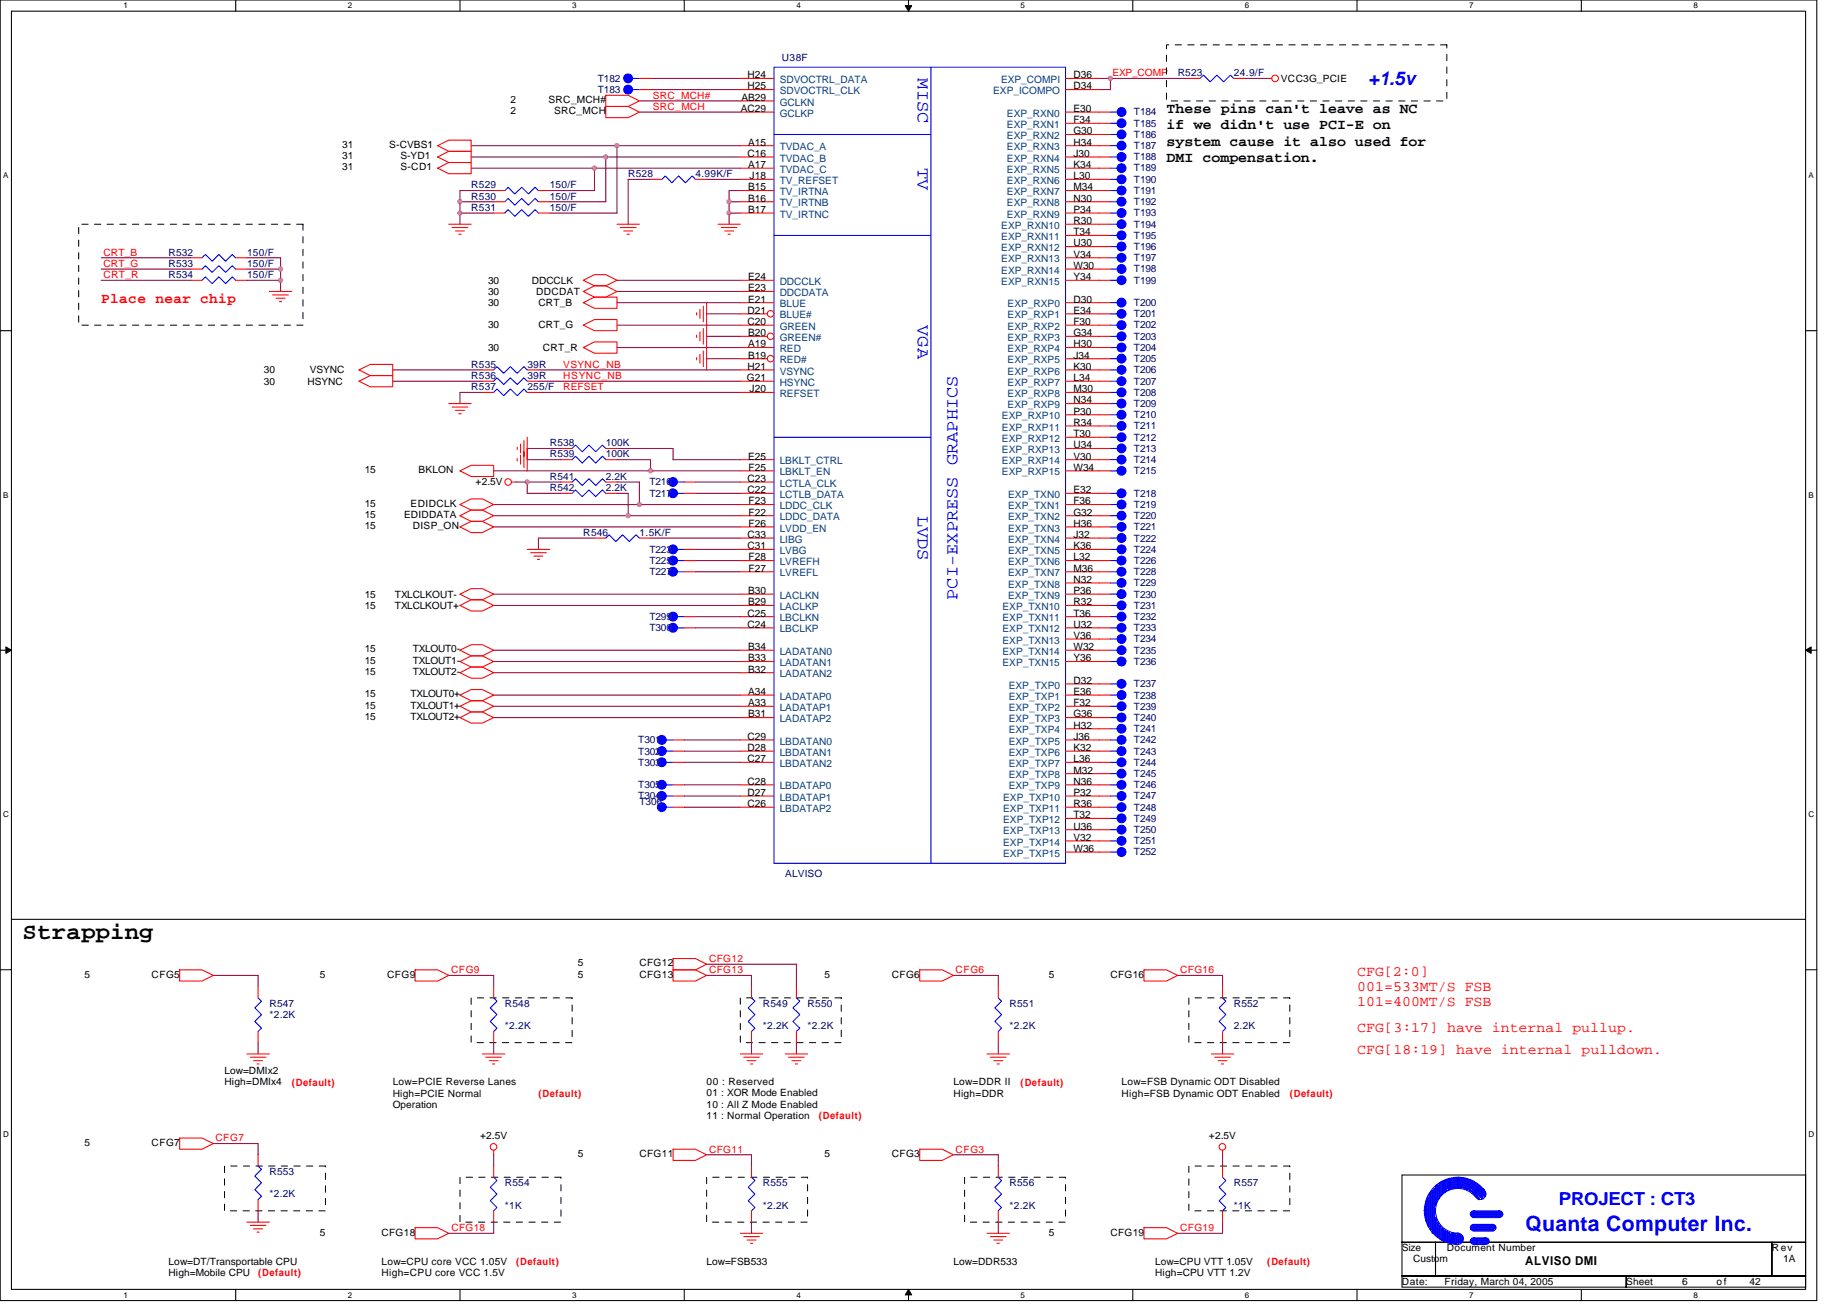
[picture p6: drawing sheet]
<svg xmlns="http://www.w3.org/2000/svg" width="297mm" height="210mm" viewBox="0 0 297 210" stroke-linecap="round" stroke-linejoin="round" font-family="sans-serif">
<defs><g id="words">
<text font-size="3.8" x="3.6" y="151">Strapping</text>
<text font-size="3.4" fill="#00f" x="245.3" y="197.9">Quanta Computer Inc.</text>
<text font-size="3" fill="#00f" x="220" y="13.6">+1.5v</text>
<g font-size="2.9" fill="#00f">
<text x="147.6" y="12.6" transform="rotate(90 147.6 12.6)">MISC</text>
<text x="147.6" y="27.1" transform="rotate(90 147.6 27.1)">TV</text>
<text x="147.6" y="52.3" transform="rotate(90 147.6 52.3)">VGA</text>
<text x="147.6" y="83" transform="rotate(90 147.6 83)">LVDS</text>
<text x="154" y="96.5" transform="rotate(-90 154 96.5)">PCI-EXPRESS GRAPHICS</text>
<text x="250.7" y="193.8">PROJECT : CT3</text>
</g>
<g font-size="2.3">
<text x="187.6" y="18.2">These pins can't leave as NC</text>
<text x="187.6" y="20.8">if we didn't use PCI-E on</text>
<text x="187.6" y="23.4">system cause it also used for</text>
<text x="187.6" y="26">DMI compensation.</text>
</g>
<g font-size="2.3" fill="#f00">
<text x="16.3" y="48.8">Place near chip</text>
<text x="218.2" y="156.9">CFG[2:0]</text>
<text x="218.2" y="159.4">001=533MT/S FSB</text>
<text x="218.2" y="161.9">101=400MT/S FSB</text>
<text x="218.2" y="165.9">CFG[3:17] have internal pullup.</text>
<text x="218.2" y="169.5">CFG[18:19] have internal pulldown.</text>
</g>
<text font-size="2" x="245.3" y="203.5">ALVISO DMI</text>
<g font-size="1.6" fill="#000080">
<text x="125.7" y="9.7">U38F</text>
<text x="96.2" y="15">T183</text>
<text x="96.2" y="13.2">T182</text>
<text x="189.4" y="12.3">R523</text>
<text x="198.4" y="12.3">24.9/F</text>
<text x="182.4" y="20.4">T185</text>
<text x="182.4" y="18.6">T184</text>
<text x="182.4" y="24">T187</text>
<text x="182.4" y="22.2">T186</text>
<text x="101" y="28.5">R528</text>
<text x="111.8" y="28.5">4.99K/F</text>
<text x="182.4" y="29.4">T190</text>
<text x="182.4" y="27.6">T189</text>
<text x="182.4" y="25.8">T188</text>
<text x="75.8" y="33.9">R531</text>
<text x="75.8" y="30.3">R529</text>
<text x="75.8" y="32.1">R530</text>
<text x="88.4" y="33.9">150/F</text>
<text x="88.4" y="30.3">150/F</text>
<text x="88.4" y="32.1">150/F</text>
<text x="182.4" y="33">T192</text>
<text x="182.4" y="31.2">T191</text>
<text x="182.4" y="34.8">T193</text>
<text x="27.1" y="41.1">R532</text>
<text x="39.7" y="41.1">150/F</text>
<text x="182.4" y="40.2">T196</text>
<text x="182.4" y="36.6">T194</text>
<text x="182.4" y="38.4">T195</text>
<text x="27.1" y="42.9">R533</text>
<text x="27.1" y="44.7">R534</text>
<text x="39.7" y="42.9">150/F</text>
<text x="39.7" y="44.7">150/F</text>
<text x="182.4" y="42">T197</text>
<text x="182.4" y="43.8">T198</text>
<text x="182.4" y="45.6">T199</text>
<text x="182.4" y="51">T201</text>
<text x="182.4" y="49.2">T200</text>
<text x="182.4" y="52.8">T202</text>
<text x="75.8" y="59.1">R535</text>
<text x="84.8" y="59.1">39R</text>
<text x="182.4" y="58.3">T205</text>
<text x="182.4" y="56.4">T204</text>
<text x="182.4" y="54.6">T203</text>
<text x="75.8" y="60.9">R536</text>
<text x="75.8" y="62.8">R537</text>
<text x="84.8" y="60.9">39R</text>
<text x="84.8" y="62.8">255/F</text>
<text x="182.4" y="65.4">T209</text>
<text x="182.4" y="60">T206</text>
<text x="182.4" y="63.6">T208</text>
<text x="182.4" y="61.8">T207</text>
<text x="88.4" y="71.8">R538</text>
<text x="97.4" y="71.8">100K</text>
<text x="182.4" y="69.1">T211</text>
<text x="182.4" y="70.9">T212</text>
<text x="182.4" y="67.3">T210</text>
<text x="88.4" y="77.2">R541</text>
<text x="88.4" y="73.6">R539</text>
<text x="97.4" y="77.2">2.2K</text>
<text x="97.4" y="73.6">100K</text>
<text x="182.4" y="72.7">T213</text>
<text x="182.4" y="74.5">T214</text>
<text x="182.4" y="76.3">T215</text>
<text x="88.4" y="79">R542</text>
<text x="97.4" y="79">2.2K</text>
<text x="104.5" y="79.9">T217</text>
<text x="104.5" y="78.1">T216</text>
<text x="182.4" y="83.5">T220</text>
<text x="182.4" y="81.7">T219</text>
<text x="182.4" y="79.9">T218</text>
<text x="93.8" y="86.2">R546</text>
<text x="102.8" y="86.2">1.5K/F</text>
<text x="104.5" y="88.9">T223</text>
<text x="182.4" y="85.3">T221</text>
<text x="182.4" y="88.9">T224</text>
<text x="182.4" y="87.1">T222</text>
<text x="104.5" y="92.5">T227</text>
<text x="104.5" y="90.7">T225</text>
<text x="182.4" y="92.5">T228</text>
<text x="182.4" y="90.7">T226</text>
<text x="182.4" y="94.3">T229</text>
<text x="104.5" y="101.5">T300</text>
<text x="104.5" y="99.7">T299</text>
<text x="182.4" y="96.1">T230</text>
<text x="182.4" y="99.7">T232</text>
<text x="182.4" y="101.5">T233</text>
<text x="182.4" y="97.9">T231</text>
<text x="182.4" y="103.3">T234</text>
<text x="182.4" y="105.1">T235</text>
<text x="182.4" y="106.9">T236</text>
<text x="182.4" y="110.5">T237</text>
<text x="182.4" y="112.4">T238</text>
<text x="102.7" y="119.5">T301</text>
<text x="182.4" y="116">T240</text>
<text x="182.4" y="114.2">T239</text>
<text x="182.4" y="119.5">T242</text>
<text x="182.4" y="117.8">T241</text>
<text x="102.7" y="121.4">T302</text>
<text x="102.7" y="123.2">T303</text>
<text x="182.4" y="125">T245</text>
<text x="182.4" y="123.2">T244</text>
<text x="182.4" y="121.4">T243</text>
<text x="102.7" y="128.6">T304</text>
<text x="102.7" y="126.8">T305</text>
<text x="102.8" y="129.5">T306</text>
<text x="182.4" y="128.6">T247</text>
<text x="182.4" y="126.8">T246</text>
<text x="182.4" y="130.4">T248</text>
<text x="182.4" y="132.2">T249</text>
<text x="182.4" y="134">T250</text>
<text x="182.4" y="135.8">T251</text>
<text x="182.4" y="137.6">T252</text>
<text x="126.3" y="141">ALVISO</text>
<text x="43.3" y="161.9">R547</text>
<text x="81.2" y="161.9">R548</text>
<text x="122.7" y="161.9">R549</text>
<text x="129.9" y="161.9">R550</text>
<text x="162.4" y="161.9">R551</text>
<text x="198.4" y="161.9">R552</text>
<text x="43.3" y="163.7">*2.2K</text>
<text x="81.2" y="165.5">*2.2K</text>
<text x="122.7" y="165.5">*2.2K</text>
<text x="129.9" y="165.5">*2.2K</text>
<text x="162.3" y="165.5">*2.2K</text>
<text x="198.4" y="165.5">2.2K</text>
<text x="43.3" y="189">R553</text>
<text x="81.2" y="190.8">R554</text>
<text x="122.7" y="190.8">R555</text>
<text x="162.4" y="190.8">R556</text>
<text x="198.4" y="190.8">R557</text>
<text x="43.3" y="192.6">*2.2K</text>
<text x="81.2" y="194.4">*1K</text>
<text x="122.7" y="194.4">*2.2K</text>
<text x="162.3" y="194.4">*2.2K</text>
<text x="198.4" y="194.4">*1K</text>
</g>
<g font-size="1.6">
<text x="82.1" y="16.6">2</text>
<text x="88.2" y="16.6">SRC_MCH#</text>
<text x="119.2" y="16.2">AB29</text>
<text x="120.2" y="12.6">H24</text>
<text x="120.2" y="14.4">H25</text>
<text x="172.6" y="12.6">D36</text>
<text x="172.6" y="14.4">D34</text>
<text x="206" y="13.2">VCC3G_PCIE</text>
<text x="55" y="23.8">31</text>
<text x="62.6" y="23.8">S-CVBS1</text>
<text x="82.1" y="18.4">2</text>
<text x="89.1" y="18.4">SRC_MCH</text>
<text x="119.1" y="18">AC29</text>
<text x="120.3" y="23.4">A15</text>
<text x="172.6" y="18">E30</text>
<text x="172.6" y="19.8">F34</text>
<text x="172.6" y="21.6">G30</text>
<text x="172.6" y="23.4">H34</text>
<text x="55" y="27.4">31</text>
<text x="55" y="25.6">31</text>
<text x="64.4" y="27.4">S-CD1</text>
<text x="64.4" y="25.6">S-YD1</text>
<text x="120.2" y="25.2">C16</text>
<text x="120.3" y="27">A17</text>
<text x="120.6" y="28.8">J18</text>
<text x="172.6" y="25.2">J30</text>
<text x="172.6" y="27">K34</text>
<text x="172.6" y="28.8">L30</text>
<text x="120.3" y="30.6">B15</text>
<text x="120.3" y="34.2">B17</text>
<text x="120.3" y="32.4">B16</text>
<text x="172.6" y="30.6">M34</text>
<text x="172.6" y="32.4">N30</text>
<text x="172.6" y="34.2">P34</text>
<text x="172.6" y="36">R30</text>
<text x="172.6" y="37.8">T34</text>
<text x="172.6" y="39.6">U30</text>
<text x="172.6" y="41.4">V34</text>
<text x="78.5" y="45.6">30</text>
<text x="78.5" y="47.4">30</text>
<text x="85.5" y="45.6">DDCCLK</text>
<text x="86.3" y="47.4">DDCDAT</text>
<text x="120.3" y="45.1">E24</text>
<text x="120.3" y="46.9">E23</text>
<text x="172.6" y="43.3">W30</text>
<text x="172.6" y="45.1">Y34</text>
<text x="78.5" y="52.8">30</text>
<text x="78.5" y="49.2">30</text>
<text x="86.6" y="52.8">CRT_G</text>
<text x="86.6" y="49.2">CRT_B</text>
<text x="120.2" y="50.5">D21</text>
<text x="120.2" y="52.3">C20</text>
<text x="120.3" y="48.7">E21</text>
<text x="172.6" y="48.7">D30</text>
<text x="172.6" y="50.5">E34</text>
<text x="172.6" y="52.3">F30</text>
<text x="78.5" y="56.4">30</text>
<text x="87.3" y="56.4">CRT_R</text>
<text x="120.2" y="59.5">H21</text>
<text x="120.3" y="54.1">B20</text>
<text x="120.3" y="55.9">A19</text>
<text x="120.3" y="57.7">B19</text>
<text x="172.6" y="54.1">G34</text>
<text x="172.6" y="55.9">H30</text>
<text x="172.6" y="57.7">J34</text>
<text x="172.6" y="59.5">K30</text>
<text x="42.4" y="61.8">30</text>
<text x="42.4" y="60">30</text>
<text x="49.4" y="61.8">HSYNC</text>
<text x="49.8" y="60">VSYNC</text>
<text x="120.1" y="61.3">G21</text>
<text x="120.6" y="63.1">J20</text>
<text x="172.6" y="61.3">L34</text>
<text x="172.6" y="63.1">M30</text>
<text x="172.6" y="64.9">N34</text>
<text x="172.6" y="66.7">P30</text>
<text x="172.6" y="68.5">R34</text>
<text x="172.6" y="70.3">T30</text>
<text x="58.6" y="76.1">15</text>
<text x="67.3" y="76.1">BKLON</text>
<text x="120.2" y="77.5">C23</text>
<text x="120.3" y="73.9">E25</text>
<text x="120.4" y="75.7">F25</text>
<text x="172.6" y="72.1">U34</text>
<text x="172.6" y="73.9">V30</text>
<text x="172.6" y="75.7">W34</text>
<text x="58.6" y="83.3">15</text>
<text x="58.6" y="81.5">15</text>
<text x="65" y="83.3">EDIDDATA</text>
<text x="66" y="81.5">EDIDCLK</text>
<text x="76.5" y="78.1">+2.5V</text>
<text x="120.2" y="79.3">C22</text>
<text x="120.4" y="81.1">F23</text>
<text x="120.4" y="82.9">F22</text>
<text x="172.6" y="79.3">E32</text>
<text x="172.6" y="81.1">F36</text>
<text x="172.6" y="82.9">G32</text>
<text x="58.6" y="85.1">15</text>
<text x="66.4" y="85.1">DISP_ON</text>
<text x="120.2" y="86.5">C33</text>
<text x="120.2" y="88.3">C31</text>
<text x="120.4" y="84.7">F26</text>
<text x="172.6" y="84.7">H36</text>
<text x="172.6" y="86.5">J32</text>
<text x="172.6" y="88.3">K36</text>
<text x="120.3" y="95.5">B30</text>
<text x="120.4" y="90.1">F28</text>
<text x="120.4" y="91.9">F27</text>
<text x="172.6" y="90.1">L32</text>
<text x="172.6" y="91.9">M36</text>
<text x="172.6" y="93.7">N32</text>
<text x="172.6" y="95.5">P36</text>
<text x="58.6" y="96.1">15</text>
<text x="58.6" y="97.9">15</text>
<text x="63.5" y="96.1">TXLCLKOUT-</text>
<text x="63.5" y="97.9">TXLCLKOUT+</text>
<text x="120.2" y="99.2">C25</text>
<text x="120.2" y="101">C24</text>
<text x="120.3" y="97.4">B29</text>
<text x="172.6" y="97.4">R32</text>
<text x="172.6" y="99.2">T36</text>
<text x="172.6" y="101">U32</text>
<text x="58.6" y="104.9">15</text>
<text x="58.6" y="106.7">15</text>
<text x="66.4" y="104.9">TXLOUT0-</text>
<text x="66.4" y="106.7">TXLOUT1-</text>
<text x="120.3" y="104.6">B34</text>
<text x="120.3" y="106.4">B33</text>
<text x="172.6" y="102.8">V36</text>
<text x="172.6" y="104.6">W32</text>
<text x="172.6" y="106.4">Y36</text>
<text x="58.6" y="112.2">15</text>
<text x="58.6" y="114">15</text>
<text x="58.6" y="108.6">15</text>
<text x="66" y="112.2">TXLOUT0+</text>
<text x="66" y="114">TXLOUT1+</text>
<text x="66.4" y="108.6">TXLOUT2-</text>
<text x="120.3" y="108.2">B32</text>
<text x="120.3" y="111.8">A34</text>
<text x="120.3" y="113.6">A33</text>
<text x="172.6" y="110">D32</text>
<text x="172.6" y="111.8">E36</text>
<text x="172.6" y="113.6">F32</text>
<text x="58.6" y="115.8">15</text>
<text x="66" y="115.8">TXLOUT2+</text>
<text x="120.2" y="119">C29</text>
<text x="120.3" y="115.4">B31</text>
<text x="172.6" y="115.4">G36</text>
<text x="172.6" y="117.2">H32</text>
<text x="172.6" y="119">J36</text>
<text x="120.2" y="120.8">D28</text>
<text x="120.2" y="122.6">C27</text>
<text x="172.6" y="120.8">K32</text>
<text x="172.6" y="122.6">L36</text>
<text x="172.6" y="124.4">M32</text>
<text x="120.2" y="126.2">C28</text>
<text x="120.2" y="128">D27</text>
<text x="120.2" y="129.8">C26</text>
<text x="172.6" y="126.2">N36</text>
<text x="172.6" y="128">P32</text>
<text x="172.6" y="129.8">R36</text>
<text x="172.6" y="131.6">T32</text>
<text x="172.6" y="133.4">U36</text>
<text x="172.6" y="135.2">V32</text>
<text x="172.6" y="137">W36</text>
<text x="92.9" y="155.4">5</text>
<text x="102.8" y="155.4">CFG12</text>
<text x="13.6" y="157.2">5</text>
<text x="24.4" y="157.2">CFG5</text>
<text x="51.4" y="157.2">5</text>
<text x="62.2" y="157.2">CFG9</text>
<text x="92.9" y="157.2">5</text>
<text x="102.8" y="157.2">CFG13</text>
<text x="132.6" y="157.2">5</text>
<text x="143.4" y="157.2">CFG6</text>
<text x="168.7" y="157.2">5</text>
<text x="178.6" y="157.2">CFG16</text>
<text x="36.1" y="172.8">Low=DMIx2</text>
<text x="36.1" y="174.6">High=DMIx4</text>
<text x="63.2" y="174.6">Low=PCIE Reverse Lanes</text>
<text x="63.2" y="178.2">Operation</text>
<text x="63.2" y="176.4">High=PCIE Normal</text>
<text x="113.6" y="180">11 : Normal Operation</text>
<text x="113.6" y="174.6">00 : Reserved</text>
<text x="113.6" y="176.4">01 : XOR Mode Enabled</text>
<text x="113.6" y="178.2">10 : All Z Mode Enabled</text>
<text x="153.3" y="174.6">Low=DDR II</text>
<text x="153.3" y="176.4">High=DDR</text>
<text x="180.4" y="174.6">Low=FSB Dynamic ODT Disabled</text>
<text x="180.4" y="176.4">High=FSB Dynamic ODT Enabled</text>
<text x="13.6" y="184.3">5</text>
<text x="24.4" y="184.3">CFG7</text>
<text x="77.2" y="183.2">+2.5V</text>
<text x="194.4" y="183.2">+2.5V</text>
<text x="92.9" y="186.1">5</text>
<text x="102.8" y="186.1">CFG11</text>
<text x="132.6" y="186.1">5</text>
<text x="143.4" y="186.1">CFG3</text>
<text x="27.1" y="203.4">Low=DT/Transportable CPU</text>
<text x="51.4" y="198.7">5</text>
<text x="61.4" y="203.4">Low=CPU core VCC 1.05V</text>
<text x="61.4" y="198.7">CFG18</text>
<text x="113.6" y="203.4">Low=FSB533</text>
<text x="153.3" y="203.4">Low=DDR533</text>
<text x="168.7" y="198.7">5</text>
<text x="178.6" y="198.7">CFG19</text>
<text x="185.8" y="203.4">Low=CPU VTT 1.05V</text>
<text x="225.5" y="201.3">Size</text>
<text x="227.3" y="203.1">Custom</text>
<text x="232.7" y="201.3">Document Number</text>
<text x="285" y="201.3">Rev</text>
<text x="286.8" y="203.1">1A</text>
<text x="27.1" y="205.2">High=Mobile CPU</text>
<text x="61.4" y="205.2">High=CPU core VCC 1.5V</text>
<text x="185.8" y="205.2">High=CPU VTT 1.2V</text>
<text x="225.5" y="206.7">Date:</text>
<text x="232.3" y="206.7">Friday, March 04, 2005</text>
<text x="261.5" y="206.7">Sheet</text>
<text x="270.5" y="206.7">6</text>
<text x="276.1" y="206.7">of</text>
<text x="281.4" y="206.7">42</text>
</g>
<g font-size="1.6" fill="#f00">
<text x="105" y="17.7">SRC_MCH</text>
<text x="105" y="15.9">SRC_MCH#</text>
<text x="178.9" y="12.3">EXP_COMP</text>
<text x="16.6" y="41.1">CRT_B</text>
<text x="16.6" y="42.9">CRT_G</text>
<text x="16.6" y="44.7">CRT_R</text>
<text x="90.6" y="59.1">VSYNC_NB</text>
<text x="90.6" y="62.8">REFSET</text>
<text x="90.6" y="61">HSYNC_NB</text>
<text x="114.1" y="154.7">CFG12</text>
<text x="72.5" y="156.5">CFG9</text>
<text x="114.1" y="156.5">CFG13</text>
<text x="153.7" y="156.5">CFG6</text>
<text x="189.8" y="156.5">CFG16</text>
<text x="46.9" y="174.6">(Default)</text>
<text x="86.6" y="176.4">(Default)</text>
<text x="164.1" y="174.6">(Default)</text>
<text x="207.4" y="176.4">(Default)</text>
<text x="34.7" y="183.6">CFG7</text>
<text x="114.1" y="185.4">CFG11</text>
<text x="131.7" y="180">(Default)</text>
<text x="153.7" y="185.4">CFG3</text>
<text x="72.6" y="198">CFG18</text>
<text x="83" y="203.5">(Default)</text>
<text x="189.8" y="198">CFG19</text>
<text x="203.8" y="203.5">(Default)</text>
<text x="41.5" y="205.3">(Default)</text>
</g>
<g font-size="1.6" fill="#004080">
<text x="125.4" y="13.4">SDVOCTRL_DATA</text>
<text x="125.4" y="15.2">SDVOCTRL_CLK</text>
<text x="125.4" y="17">GCLKN</text>
<text x="159.7" y="15.2">EXP_ICOMPO</text>
<text x="161" y="13.4">EXP_COMPI</text>
<text x="125.4" y="18.8">GCLKP</text>
<text x="161.9" y="18.8">EXP_RXN0</text>
<text x="161.9" y="20.6">EXP_RXN1</text>
<text x="161.9" y="22.4">EXP_RXN2</text>
<text x="125.4" y="24.2">TVDAC_A</text>
<text x="125.4" y="26">TVDAC_B</text>
<text x="125.4" y="27.8">TVDAC_C</text>
<text x="125.4" y="29.6">TV_REFSET</text>
<text x="161.9" y="24.2">EXP_RXN3</text>
<text x="161.9" y="26">EXP_RXN4</text>
<text x="161.9" y="27.8">EXP_RXN5</text>
<text x="161.9" y="29.6">EXP_RXN6</text>
<text x="125.4" y="31.4">TV_IRTNA</text>
<text x="125.4" y="35">TV_IRTNC</text>
<text x="125.4" y="33.2">TV_IRTNB</text>
<text x="161.9" y="31.4">EXP_RXN7</text>
<text x="161.9" y="33.2">EXP_RXN8</text>
<text x="161.9" y="35">EXP_RXN9</text>
<text x="161" y="36.8">EXP_RXN10</text>
<text x="161" y="38.6">EXP_RXN11</text>
<text x="161" y="40.4">EXP_RXN12</text>
<text x="125.4" y="45.8">DDCCLK</text>
<text x="125.4" y="47.6">DDCDATA</text>
<text x="161" y="42.2">EXP_RXN13</text>
<text x="161" y="44">EXP_RXN14</text>
<text x="161" y="45.8">EXP_RXN15</text>
<text x="125.4" y="49.4">BLUE</text>
<text x="125.4" y="51.2">BLUE#</text>
<text x="125.4" y="53">GREEN</text>
<text x="162" y="49.4">EXP_RXP0</text>
<text x="162" y="51.2">EXP_RXP1</text>
<text x="162" y="53">EXP_RXP2</text>
<text x="125.4" y="54.8">GREEN#</text>
<text x="125.4" y="56.6">RED</text>
<text x="125.4" y="58.4">RED#</text>
<text x="162" y="54.8">EXP_RXP3</text>
<text x="162" y="56.6">EXP_RXP4</text>
<text x="162" y="58.4">EXP_RXP5</text>
<text x="125.4" y="60.2">VSYNC</text>
<text x="125.4" y="62.1">HSYNC</text>
<text x="125.4" y="63.9">REFSET</text>
<text x="162" y="60.2">EXP_RXP6</text>
<text x="162" y="62.1">EXP_RXP7</text>
<text x="162" y="63.9">EXP_RXP8</text>
<text x="162" y="65.7">EXP_RXP9</text>
<text x="161.1" y="67.5">EXP_RXP10</text>
<text x="161.1" y="69.3">EXP_RXP11</text>
<text x="161.1" y="71.1">EXP_RXP12</text>
<text x="125.4" y="74.7">LBKLT_CTRL</text>
<text x="125.4" y="76.5">LBKLT_EN</text>
<text x="161.1" y="72.9">EXP_RXP13</text>
<text x="161.1" y="74.7">EXP_RXP14</text>
<text x="161.1" y="76.5">EXP_RXP15</text>
<text x="125.4" y="78.3">LCTLA_CLK</text>
<text x="125.4" y="80.1">LCTLB_DATA</text>
<text x="125.4" y="81.9">LDDC_CLK</text>
<text x="125.4" y="83.7">LDDC_DATA</text>
<text x="162.1" y="80.1">EXP_TXN0</text>
<text x="162.1" y="81.9">EXP_TXN1</text>
<text x="162.1" y="83.7">EXP_TXN2</text>
<text x="125.4" y="85.5">LVDD_EN</text>
<text x="125.4" y="87.3">LIBG</text>
<text x="125.4" y="89.1">LVBG</text>
<text x="162.1" y="85.5">EXP_TXN3</text>
<text x="162.1" y="87.3">EXP_TXN4</text>
<text x="162.1" y="89.1">EXP_TXN5</text>
<text x="125.4" y="90.9">LVREFH</text>
<text x="125.4" y="92.7">LVREFL</text>
<text x="162.1" y="90.9">EXP_TXN6</text>
<text x="162.1" y="92.7">EXP_TXN7</text>
<text x="162.1" y="94.5">EXP_TXN8</text>
<text x="125.4" y="96.3">LACLKN</text>
<text x="125.4" y="98.1">LACLKP</text>
<text x="125.4" y="99.9">LBCLKN</text>
<text x="125.4" y="101.7">LBCLKP</text>
<text x="161.2" y="98.1">EXP_TXN10</text>
<text x="161.2" y="99.9">EXP_TXN11</text>
<text x="161.2" y="101.7">EXP_TXN12</text>
<text x="162.1" y="96.3">EXP_TXN9</text>
<text x="125.4" y="105.3">LADATAN0</text>
<text x="125.4" y="107.1">LADATAN1</text>
<text x="161.2" y="103.5">EXP_TXN13</text>
<text x="161.2" y="105.3">EXP_TXN14</text>
<text x="161.2" y="107.1">EXP_TXN15</text>
<text x="125.4" y="108.9">LADATAN2</text>
<text x="125.4" y="112.5">LADATAP0</text>
<text x="162.2" y="110.7">EXP_TXP0</text>
<text x="162.2" y="112.5">EXP_TXP1</text>
<text x="125.4" y="114.3">LADATAP1</text>
<text x="125.4" y="116.2">LADATAP2</text>
<text x="125.4" y="119.8">LBDATAN0</text>
<text x="162.2" y="114.3">EXP_TXP2</text>
<text x="162.2" y="116.2">EXP_TXP3</text>
<text x="162.2" y="118">EXP_TXP4</text>
<text x="162.2" y="119.8">EXP_TXP5</text>
<text x="125.4" y="121.6">LBDATAN1</text>
<text x="125.4" y="123.4">LBDATAN2</text>
<text x="162.2" y="121.6">EXP_TXP6</text>
<text x="162.2" y="123.4">EXP_TXP7</text>
<text x="162.2" y="125.2">EXP_TXP8</text>
<text x="125.4" y="127">LBDATAP0</text>
<text x="125.4" y="128.8">LBDATAP1</text>
<text x="125.4" y="130.6">LBDATAP2</text>
<text x="161.3" y="128.8">EXP_TXP10</text>
<text x="161.3" y="130.6">EXP_TXP11</text>
<text x="162.2" y="127">EXP_TXP9</text>
<text x="161.3" y="132.4">EXP_TXP12</text>
<text x="161.3" y="134.2">EXP_TXP13</text>
<text x="161.3" y="136">EXP_TXP14</text>
<text x="161.3" y="137.8">EXP_TXP15</text>
</g>
<g font-size="1.3">
<text x="19.9" y="1.4">1</text>
<text x="55.9" y="1.4">2</text>
<text x="92" y="1.4">3</text>
<text x="128.1" y="1.4">4</text>
<text x="164.1" y="1.4">5</text>
<text x="200.2" y="1.4">6</text>
<text x="236.3" y="1.4">7</text>
<text x="272.3" y="1.4">8</text>
<text x=".5" y="28.7">A</text>
<text x="290.8" y="28.7">A</text>
<text x=".5" y="80.1">B</text>
<text x="290.8" y="80.1">B</text>
<text x=".5" y="131.4">C</text>
<text x="290.8" y="131.4">C</text>
<text x=".5" y="182.8">D</text>
<text x="290.8" y="182.8">D</text>
<text x="19.9" y="208.7">1</text>
<text x="55.9" y="208.7">2</text>
<text x="92" y="208.7">3</text>
<text x="128.1" y="208.7">4</text>
<text x="164.1" y="208.7">5</text>
<text x="200.2" y="208.7">6</text>
<text x="236.3" y="208.7">7</text>
<text x="272.3" y="208.7">8</text>
</g>
</g></defs>
<path d="M0 0h292.2v209.2h-292.2zM1.8 1.8h288.6v205.6h-288.6z" fill="none" stroke="#000" stroke-width=".17"/>
<g fill="#fff">
<path d="M19.9 .2h.7v1.4h-.7z"/>
<path d="M19.9 207.6h.7v1.4h-.7z"/>
</g>
<path d="M37.9 0v1.8M37.9 207.4v1.8" fill="none" stroke="#000" stroke-width=".17"/>
<g fill="#fff">
<path d="M55.9 .2h.8v1.4h-.8z"/>
<path d="M55.9 207.6h.8v1.4h-.8z"/>
</g>
<path d="M74 0v1.8M74 207.4v1.8" fill="none" stroke="#000" stroke-width=".17"/>
<g fill="#fff">
<path d="M92 .2h.7v1.4h-.7z"/>
<path d="M92 207.6h.7v1.4h-.7z"/>
</g>
<path d="M110 0v1.8M110 207.4v1.8" fill="none" stroke="#000" stroke-width=".17"/>
<g fill="#fff">
<path d="M128.1 .2h.7v1.4h-.7z"/>
<path d="M128.1 207.6h.7v1.4h-.7z"/>
</g>
<path d="M146.1 0v1.8M146.1 207.4v1.8" fill="none" stroke="#000" stroke-width=".17"/>
<path d="M145.6 .9h1l-.5 .9zM146.1 207.4l.5 .9h-1z" fill="#000" stroke="#000" stroke-width=".16"/>
<g fill="#fff">
<path d="M164.1 .2h.8v1.4h-.8z"/>
<path d="M164.1 207.6h.8v1.4h-.8z"/>
</g>
<path d="M182.2 0v1.8M182.2 207.4v1.8" fill="none" stroke="#000" stroke-width=".17"/>
<g fill="#fff">
<path d="M200.2 .2h.7v1.4h-.7z"/>
<path d="M200.2 207.6h.7v1.4h-.7z"/>
</g>
<path d="M218.2 0v1.8M218.2 207.4v1.8" fill="none" stroke="#000" stroke-width=".17"/>
<g fill="#fff">
<path d="M236.3 .2h.7v1.4h-.7z"/>
<path d="M236.3 207.6h.7v1.4h-.7z"/>
</g>
<path d="M254.3 0v1.8M254.3 207.4v1.8" fill="none" stroke="#000" stroke-width=".17"/>
<g fill="#fff">
<path d="M272.3 .2h.8v1.4h-.8z"/>
<path d="M272.3 207.6h.8v1.4h-.8z"/>
<path d="M.5 27.5h.9v1.4h-.9z"/>
<path d="M290.8 27.5h.9v1.4h-.9z"/>
<path d="M.5 78.9h.9v1.4h-.9z"/>
<path d="M290.8 78.9h.9v1.4h-.9z"/>
</g>
<path d="M0 53.2h1.8M290.4 53.2h1.8" fill="none" stroke="#000" stroke-width=".17"/>
<g fill="#fff">
<path d="M.5 130.3h.9v1.4h-.9z"/>
<path d="M290.8 130.3h1v1.4h-1z"/>
</g>
<path d="M0 104.6h1.8M290.4 104.6h1.8" fill="none" stroke="#000" stroke-width=".17"/>
<path d="M.9 104.1l.9 .5-.9 .5zM290.4 104.6l.9-.5v1z" fill="#000" stroke="#000" stroke-width=".16"/>
<g fill="#fff">
<path d="M.5 181.7h.9v1.4h-.9z"/>
<path d="M290.8 181.7h1v1.4h-1z"/>
</g>
<path d="M0 156h1.8M1.8 147.9h288.6M290.4 156h1.8M225.5 189h64.9v10.8h-64.9zM225.5 199.8h5.4v5.4h-5.4zM230.9 199.8h54.1v5.4h-54.1zM285 199.8h5.4v5.4h-5.4zM225.5 205.2h36v1.8h-36zM261.5 205.2h28.9v1.8h-28.9z" fill="none" stroke="#000" stroke-width=".17"/>
<g fill="none" stroke="#800040" stroke-width=".17">
<path d="M102.8 18h16.3M102.8 16.2h16.3M104.6 12.6h14.5M104.6 14.4h14.5M176.8 12.6h14.4M178.6 12.6v1.8h-1.8M200.2 12.6h3.6M74 34.3h5.4M74 32.4h5.4M75.8 25.3h43.3M75.8 27.1h43.3M75.8 23.4h43.3"/>
<path d="M79.4 30.6h-5.4v5.5M95.6 27.1v3.5h-7.2M97.4 25.3v7.1h-9M99.2 23.4v10.9h-10.8M104.6 28.9h-3.6v7.2M113.6 28.9h5.5M117.3 32.4v1.9h1.8M117.3 34.3v1.8M117.3 32.4h1.8M119.1 30.6h-1.8v1.8M16.3 45.1h14.4M16.3 41.5h14.4"/>
<path d="M16.3 43.3h14.4M39.7 45.1h5.4M39.7 41.5h5.4v5.4M39.7 43.3h5.4M63.2 59.5h14.4M86.6 59.5h32.5M99.2 48.7h19.9M99.2 45.1h19.9M99.2 52.3h19.9M99.2 46.9h19.9M99.2 55.9h19.9M113.6 54.1h5.5"/>
<path d="M113.6 57.7h5.5M113.6 50.5h5.5M63.2 61.3h14.4M77.6 63.1h-3.6v1.8M79.4 75.7h39.7M83 77.5h7.2M84.8 73.9h5.4M84.8 77.5v1.9h5.4M84.8 72.1h5.4M86.6 63.1h32.5M86.6 61.3h32.5M99.2 73.9h5.4v1.8"/>
<path d="M99.2 72.1h9v1.8h10.9M99.2 79.4h1.8v3.6M99.2 77.5h3.6v3.7M111.8 79.4h7.3M111.8 77.5h7.3M79.4 81.2h39.7M79.4 84.8h39.7M79.4 83h39.7M79.4 95.6h39.7M79.4 97.4h39.7M95.6 86.6h-9v1.8M104.6 86.6h14.5"/>
<path d="M111.8 90.2h7.3M111.8 88.4h7.3M111.8 92h7.3M111.8 99.2h7.3M79.4 115.4h39.7M79.4 106.4h39.7M79.4 108.2h39.7M79.4 113.6h39.7M79.4 111.8h39.7M79.4 104.6h39.7M110 119h9.1M111.8 101h7.3"/>
<path d="M110 129.8h9.1M110 128h9.1M110 126.2h9.1M110 122.6h9.1M110 120.8h9.1M34.3 156.9h7.2v1.8M72.2 156.9h7.2v1.8M113.6 156.9h7.3v1.8M113.6 155.1h14.5v3.6M153.3 156.9h7.2v1.8M189.4 156.9h7.2v1.8M41.5 167.7v1.8"/>
<path d="M79.4 167.7v1.8M120.9 167.7v1.8M128.1 167.7v1.8M160.5 167.7v1.8M196.6 167.7v1.8M34.3 183.9h7.2v1.8M41.5 194.8v1.8M79.4 185.7v1.9M79.4 196.6v1.8h-7.2M113.6 185.7h7.3v1.9M120.9 196.6v1.8M153.3 185.7h7.2v1.9"/>
<path d="M160.5 196.6v1.8M196.6 196.6v1.8h-7.2M196.6 185.7v1.9"/>
</g>
<g fill="none" stroke="#f00" stroke-width=".17">
<path d="M97.4 17.1h3.6l1.8 .9-1.8 .9h-3.6zM97.4 15.3h3.6l1.8 .9-1.8 .9h-3.6zM102.8 14.4h1.8M119.1 12.6h5.4M119.1 14.4h5.4M119.1 18h5.4M119.1 16.2h5.4M176.8 19.8h1.8M176.8 18h1.8M191.2 12.6h1.8M198.4 12.6h1.8M203.8 12.6h.7"/>
<path d="M70.4 23.4l1.8-.9h3.6v1.8h-3.6zM70.4 27.1l1.8-1h3.6v1.8h-3.6zM70.4 25.3l1.8-1h3.6v1.8h-3.6zM72.2 36.1h3.6M72.7 36.6h2.5M73.3 37.1h1.4M73.8 37.7h.4M79.4 34.3h1.8M79.4 30.6h1.8M86.6 34.3h1.8M86.6 30.6h1.8M99.2 36.1h3.6"/>
<path d="M99.8 36.6h2.5M100.3 37.1h1.4M100.8 37.7h.4M115.5 36.1h3.6M116 36.6h2.5M116.5 37.1h1.5M117.1 37.7h.3M119.1 34.3h5.4M119.1 28.9h5.4M119.1 32.4h5.4M119.1 23.4h5.4M119.1 30.6h5.4"/>
<path d="M119.1 25.3h5.4M119.1 27.1h5.4M176.8 36.1h1.8M176.8 28.9h1.8M176.8 39.7h1.8M176.8 32.4h1.8M176.8 23.4h1.8M176.8 30.6h1.8M176.8 21.6h1.8M30.7 43.3h1.8M30.7 41.5h1.8M30.7 45.1h1.8"/>
<path d="M37.9 43.3h1.8M37.9 41.5h1.8M37.9 45.1h1.8M43.3 46.9h3.6M43.9 47.4h2.5M44.4 48h1.4M44.9 48.5h.4M57.7 59.5l1.8-.9h3.7v1.8h-3.7zM77.6 59.5h1.8M84.8 59.5h1.8M93.8 52.3l1.8-.9h3.6v1.8h-3.6zM93.8 45.1l1.8-.9h1.8l1.8 .9-1.8 .9h-1.8z"/>
<path d="M93.8 48.7l1.8-.9h3.6v1.8h-3.6zM93.8 55.9l1.8-.9h3.6v1.8h-3.6zM93.8 46.9l1.8-.9h1.8l1.8 .9-1.8 .9h-1.8zM112 50.3v.4M112 53.9v.4M112 57.5v.4M112.6 49.8v1.4M112.6 53.4v1.4M112.6 57v1.4M113.1 49.2v2.6M113.1 52.8v2.6M113.1 56.5v2.5"/>
<path d="M113.6 48.7v10.8M119.1 46.9h5.4M119.1 48.7h5.4M119.1 45.1h5.4M176.8 57.7h1.8M176.8 41.5h1.8M176.8 59.5h1.8M176.8 55.9h1.8M176.8 50.5h1.8M176.8 48.7h1.8M57.7 61.3l1.8-.9h3.7v1.8h-3.7zM72.2 64.9h3.6"/>
<path d="M72.7 65.5h2.5M73.3 66h1.4M73.8 66.5h.4M74 75.7l1.8-.9h3.6v1.8h-3.6zM77.6 61.3h1.8M77.6 63.1h1.8M82.3 77.5h.7M83.2 71.9v.4M83.2 73.7v.4M83.7 71.4v1.5M83.7 73.2v1.5M84.3 70.9v4.3"/>
<path d="M84.8 70.3v5.4M84.8 61.3h1.8M84.8 63.1h1.8M90.2 77.5h1.8M90.2 79.4h1.8M97.4 77.5h1.8M97.4 79.4h1.8M110 79.4h1.8M176.8 64.9h1.8M176.8 72.1h1.8M176.8 73.9h1.8M176.8 68.5h1.8"/>
<path d="M176.8 75.7h1.8M176.8 70.3h1.8M176.8 63.1h1.8M176.8 66.7h1.8M74 84.8l1.8-.9h1.8l1.8 .9-1.8 .9h-1.8zM74 83l1.8-1h1.8l1.8 1-1.8 .9h-1.8zM74 81.2l1.8-1h1.8l1.8 1-1.8 .8h-1.8zM74 95.6l1.8-.9h1.8l1.8 .9-1.8 .9h-1.8zM74 97.4l1.8-.9h1.8l1.8 .9-1.8 .9h-1.8zM84.8 88.4h3.6M85.3 88.9h2.6M85.9 89.5h1.4"/>
<path d="M86.4 90h.4M110 88.4h1.8M110 92h1.8M110 99.2h1.8M110 90.2h1.8M176.8 88.4h1.8M176.8 84.8h1.8M176.8 92h1.8M176.8 83h1.8M176.8 99.2h1.8M176.8 86.6h1.8M176.8 95.6h1.8"/>
<path d="M176.8 90.2h1.8M176.8 81.2h1.8M74 104.6l1.8-.9h1.8l1.8 .9-1.8 .9h-1.8zM74 108.2l1.8-.9h1.8l1.8 .9-1.8 .9h-1.8zM74 111.8l1.8-.9h1.8l1.8 .9-1.8 .9h-1.8zM74 115.4l1.8-.9h1.8l1.8 .9-1.8 .9h-1.8zM74 113.6l1.8-.9h1.8l1.8 .9-1.8 .9h-1.8zM74 106.4l1.8-.9h1.8l1.8 .9-1.8 .9h-1.8zM108.2 119h1.8M110 101h1.8M176.8 110h1.8M176.8 119h1.8"/>
<path d="M176.8 101h1.8M176.8 115.4h1.8M176.8 102.8h1.8M176.8 104.6h1.8M176.8 113.6h1.8M176.8 106.4h1.8M176.8 117.2h1.8M108.2 128h1.8M108.2 120.8h1.8M108.2 126.2h1.8M108.2 129.8h1.8M108.2 122.6h1.8"/>
<path d="M176.8 131.6h1.8M176.8 124.4h1.8M176.8 128h1.8M176.8 122.6h1.8M176.8 133.5h1.8M28.9 156h3.6l1.8 .9-1.8 .9h-3.6zM41.5 158.7v1.8M66.8 156h3.6l1.8 .9-1.8 .9h-3.6zM79.4 158.7v1.8M108.2 154.2h3.6l1.8 .9-1.8 .9h-3.6zM108.2 156h3.6l1.8 .9-1.8 .9h-3.6zM120.9 158.7v1.8"/>
<path d="M147.9 156h3.6l1.8 .9-1.8 .9h-3.6zM184 156h3.6l1.8 .9-1.8 .9h-3.6zM39.7 169.5h3.6M40.3 170.1h2.5M40.8 170.6h1.4M41.3 171.1h.4M41.5 165.9v1.8M77.6 169.5h3.6M78.1 170.1h2.5M78.7 170.6h1.4M79.2 171.1h.4M79.4 165.9v1.8"/>
<path d="M119.1 169.5h3.6M119.6 170.1h2.5M120.1 170.6h1.5M120.7 171.1h.3M120.9 165.9v1.8M126.3 169.5h3.6M126.8 170.1h2.5M127.4 170.6h1.4M127.9 171.1h.4M158.7 169.5h3.6M159.3 170.1h2.5M159.8 170.6h1.5"/>
<path d="M160.4 171.1h.3M194.8 169.5h3.6M195.3 170.1h2.6M195.9 170.6h1.4M196.4 171.1h.4M28.9 183h3.6l1.8 .9-1.8 .9h-3.6zM39.7 196.6h3.6M40.3 197.1h2.5M40.8 197.7h1.4M41.3 198.2h.4M41.5 185.7v1.9M41.5 193v1.8"/>
<path d="M66.8 197.5h3.6l1.8 .9-1.8 .9h-3.6zM79.4 185v.7M79.4 187.6v1.8M79.4 194.8v1.8M108.2 184.8h3.6l1.8 .9-1.8 .9h-3.6zM119.1 198.4h3.6M119.6 198.9h2.5M120.1 199.5h1.5M120.7 200h.3M120.9 187.6v1.8M120.9 194.8v1.8M147.9 184.8h3.6l1.8 .9-1.8 .9h-3.6z"/>
<path d="M158.7 198.4h3.6M159.3 198.9h2.5M159.8 199.5h1.5M160.4 200h.3M160.5 187.6v1.8M160.5 194.8v1.8M184 197.5h3.6l1.8 .9-1.8 .9h-3.6zM196.6 185v.7"/>
<circle cx="205.1" cy="12.6" r=".54"/>
<circle cx="81.7" cy="77.5" r=".53"/>
<circle cx="79.4" cy="184.5" r=".53"/>
<circle cx="196.6" cy="184.5" r=".53"/>
</g>
<path d="M187.6 7.2h45.1v9h-45.1zM12.7 36.1h36v16.2h-36zM75.8 160.5h16.2v7.2h-16.2zM119.1 160.5h16.2v7.2h-16.2zM191.2 160.5h16.2v7.2h-16.2zM36.1 187.6h16.2v7.2h-16.2zM74 189.4h16.2v7.2h-16.2zM113.6 189.4h16.3v7.2h-16.3zM155.1 189.4h16.3v7.2h-16.3zM191.2 187.6h16.2v7.2h-16.2z" fill="none" stroke="#000" stroke-width=".16" stroke-dasharray="1 1 1 1 1 1 1 1"/>
<g fill="none" stroke="#00f" stroke-width=".17">
<path d="M101.7 14.4h1.1M124.5 10.8h46.9v128.1h-46.9zM149.7 10.8v128.1M178.6 19.8h1.1M178.6 18h1.1M193 12.6l.5-.5 1.1 1.1 1.1-1.1 1.1 1.1 1.1-1.1 .5 .5M81.2 34.3l.5-.6 1.1 1.1 1.1-1.1 1.1 1.1 1.1-1.1 .5 .6M81.2 30.6l.5-.5 1.1 1.1 1.1-1.1 1.1 1.1 1.1-1.1 .5 .5M124.5 21.6h25.2M124.5 37.9h25.2M178.6 28.9h1.1M178.6 39.7h1.1"/>
<path d="M178.6 32.4h1.1M178.6 36.1h1.1M178.6 23.4h1.1M178.6 30.6h1.1M178.6 21.6h1.1M32.5 43.3l.5-.6 1.1 1.1 1.1-1.1 1.1 1.1 1.1-1.1 .5 .6M32.5 41.5l.5-.6 1.1 1.1 1.1-1.1 1.1 1.1 1.1-1.1 .5 .6M32.5 45.1l.5-.6 1.1 1.1 1.1-1.1 1.1 1.1 1.1-1.1 .5 .6M79.4 59.5l.5-.5 1.1 1 1.1-1 1.1 1 1.1-1 .5 .5M178.6 57.7h1.1M178.6 55.9h1.1M178.6 59.5h1.1"/>
<path d="M178.6 50.5h1.1M178.6 48.7h1.1M178.6 41.5h1.1M79.4 61.3l.5-.5 1.1 1 1.1-1 1.1 1 1.1-1 .5 .5M79.4 63.1l.5-.5 1.1 1 1.1-1 1.1 1 1.1-1 .5 .5M92 79.4l.6-.6 1 1.1 1.1-1.1 1.1 1.1 1.1-1.1 .5 .6M92 77.5l.6-.5 1 1.1 1.1-1.1 1.1 1.1 1.1-1.1 .5 .5M109 79.4h1M124.5 70.3h25.2M178.6 72.1h1.1M178.6 73.9h1.1M178.6 68.5h1.1"/>
<path d="M178.6 64.9h1.1M178.6 75.7h1.1M178.6 70.3h1.1M178.6 63.1h1.1M178.6 66.7h1.1M109 92h1M109 88.4h1M109 99.2h1M109 90.2h1M178.6 84.8h1.1M178.6 92h1.1M178.6 83h1.1"/>
<path d="M178.6 88.4h1.1M178.6 99.2h1.1M178.6 86.6h1.1M178.6 95.6h1.1M178.6 90.2h1.1M178.6 81.2h1.1M107.2 119h1M109 101h1M178.6 110h1.1M178.6 119h1.1M178.6 101h1.1M178.6 115.4h1.1"/>
<path d="M178.6 102.8h1.1M178.6 104.6h1.1M178.6 113.6h1.1M178.6 106.4h1.1M178.6 117.2h1.1M107.2 128h1M107.2 120.8h1M107.2 126.2h1M107.2 129.8h1M107.2 122.6h1M178.6 131.6h1.1M178.6 124.4h1.1"/>
<path d="M178.6 128h1.1M178.6 122.6h1.1M178.6 133.5h1.1M41.5 160.5l.6 .5-1.1 1.1 1.1 1.1-1.1 1.1 1.1 1.1-.6 .5M79.4 160.5l.5 .5-1.1 1.1 1.1 1.1-1.1 1.1 1.1 1.1-.5 .5M120.9 160.5l.5 .5-1.1 1.1 1.1 1.1-1.1 1.1 1.1 1.1-.5 .5M41.5 187.6l.6 .5-1.1 1.1 1.1 1-1.1 1.1 1.1 1.1-.6 .6M79.4 189.4l.5 .5-1.1 1.1 1.1 1.1-1.1 1 1.1 1.1-.5 .6M120.9 189.4l.5 .5-1.1 1.1 1.1 1.1-1.1 1 1.1 1.1-.5 .6M160.5 189.4l.6 .5-1.1 1.1 1.1 1.1-1.1 1 1.1 1.1-.6 .6"/>
</g>
<g fill="#00f" stroke="#00f" stroke-width=".17">
<circle cx="180.4" cy="72.1" r=".71"/>
<circle cx="180.4" cy="131.6" r=".71"/>
<circle cx="180.4" cy="124.4" r=".71"/>
<circle cx="180.4" cy="84.7" r=".71"/>
<circle cx="180.4" cy="57.7" r=".71"/>
<circle cx="180.4" cy="28.8" r=".71"/>
<circle cx="180.4" cy="39.7" r=".71"/>
<circle cx="180.4" cy="73.9" r=".71"/>
<circle cx="180.4" cy="110" r=".71"/>
<circle cx="180.4" cy="92" r=".71"/>
<circle cx="180.4" cy="55.9" r=".71"/>
<circle cx="180.4" cy="19.8" r=".71"/>
<circle cx="106.4" cy="119" r=".71"/>
<circle cx="108.2" cy="101" r=".71"/>
<circle cx="108.2" cy="79.3" r=".71"/>
<circle cx="180.4" cy="68.5" r=".71"/>
<circle cx="180.4" cy="128" r=".71"/>
<circle cx="106.4" cy="120.8" r=".71"/>
<circle cx="180.4" cy="82.9" r=".71"/>
<circle cx="180.4" cy="64.9" r=".71"/>
<circle cx="180.4" cy="32.4" r=".71"/>
<circle cx="108.2" cy="88.4" r=".71"/>
<circle cx="108.2" cy="99.2" r=".71"/>
<circle cx="106.4" cy="128" r=".71"/>
<circle cx="180.4" cy="75.7" r=".71"/>
<circle cx="101" cy="14.4" r=".71"/>
<circle cx="180.4" cy="115.4" r=".71"/>
<circle cx="180.4" cy="88.4" r=".71"/>
<circle cx="180.4" cy="59.5" r=".71"/>
<circle cx="180.4" cy="18" r=".71"/>
<circle cx="106.4" cy="126.2" r=".71"/>
<circle cx="180.4" cy="102.8" r=".71"/>
<circle cx="180.4" cy="70.3" r=".71"/>
<circle cx="106.4" cy="129.8" r=".71"/>
<circle cx="180.4" cy="122.6" r=".71"/>
<circle cx="180.4" cy="86.5" r=".71"/>
<circle cx="108.2" cy="92" r=".71"/>
<circle cx="180.4" cy="50.5" r=".71"/>
<circle cx="180.4" cy="36.1" r=".71"/>
<circle cx="180.4" cy="104.6" r=".71"/>
<circle cx="106.4" cy="122.6" r=".71"/>
<circle cx="180.4" cy="113.6" r=".71"/>
<circle cx="180.4" cy="95.6" r=".71"/>
<circle cx="180.4" cy="63.1" r=".71"/>
<circle cx="180.4" cy="23.4" r=".71"/>
<circle cx="180.4" cy="99.2" r=".71"/>
<circle cx="108.2" cy="90.2" r=".71"/>
<circle cx="180.4" cy="119" r=".71"/>
<circle cx="180.4" cy="90.2" r=".71"/>
<circle cx="180.4" cy="48.7" r=".71"/>
<circle cx="180.4" cy="30.6" r=".71"/>
<circle cx="180.4" cy="106.4" r=".71"/>
<circle cx="180.4" cy="133.4" r=".71"/>
<circle cx="180.4" cy="117.2" r=".71"/>
<circle cx="180.4" cy="81.1" r=".71"/>
<circle cx="180.4" cy="66.7" r=".71"/>
<circle cx="180.4" cy="21.6" r=".71"/>
<circle cx="180.4" cy="41.5" r=".71"/>
<circle cx="180.4" cy="101" r=".71"/>
</g>
<circle cx="123.9" cy="50.5" r=".52" fill="#fff" stroke="#f00" stroke-width=".17"/>
<path d="M119.1 50.5h4.3M119.1 52.3h5.4" fill="none" stroke="#f00" stroke-width=".17"/>
<circle cx="123.9" cy="54.1" r=".52" fill="#fff" stroke="#f00" stroke-width=".17"/>
<path d="M119.1 54.1h4.3M119.1 55.9h5.4" fill="none" stroke="#f00" stroke-width=".17"/>
<circle cx="123.9" cy="57.7" r=".52" fill="#fff" stroke="#f00" stroke-width=".17"/>
<g fill="none" stroke="#f00" stroke-width=".17">
<path d="M102.8 12.6h1.8M171.4 12.6h5.4M171.4 14.4h5.4M171.4 18h5.4M171.4 19.8h5.4M79.4 32.4h1.8M86.6 32.4h1.8M104.6 28.9h1.8M111.8 28.9h1.8M171.4 21.6h5.4M171.4 23.4h5.4M171.4 25.3h7.2"/>
<path d="M171.4 27.1h7.2M171.4 28.9h5.4M171.4 30.6h5.4M171.4 32.4h5.4M171.4 34.3h7.2M171.4 36.1h5.4M171.4 37.9h7.2M171.4 39.7h5.4M119.1 57.7h4.3M119.1 59.5h5.4M171.4 57.7h5.4M171.4 59.5h5.4"/>
<path d="M171.4 41.5h5.4M171.4 43.3h7.2M171.4 45.1h7.2M171.4 48.7h5.4M171.4 50.5h5.4M171.4 52.3h7.2M171.4 54.1h7.2M171.4 55.9h5.4M90.2 73.9h1.8M90.2 72.1h1.8M97.4 73.9h1.8M97.4 72.1h1.8"/>
<path d="M110 77.5h1.8M119.1 61.3h5.4M119.1 63.1h5.4M119.1 73.9h5.4M119.1 75.7h5.4M119.1 77.5h5.4M119.1 79.4h5.4M171.4 61.3h7.2M171.4 63.1h5.4M171.4 73.9h5.4M171.4 75.7h5.4M171.4 79.4h7.2"/>
<path d="M171.4 64.9h5.4M171.4 66.7h5.4M171.4 68.5h5.4M171.4 70.3h5.4M171.4 72.1h5.4M95.6 86.6h1.8M102.8 86.6h1.8M119.1 81.2h5.4M119.1 84.8h5.4M119.1 86.6h5.4M119.1 88.4h5.4M119.1 90.2h5.4"/>
<path d="M119.1 92h5.4M119.1 83h5.4M119.1 95.6h5.4M119.1 97.4h5.4M119.1 99.2h5.4M171.4 81.2h5.4M171.4 84.8h5.4M171.4 86.6h5.4M171.4 88.4h5.4M171.4 90.2h5.4M171.4 92h5.4M171.4 83h5.4"/>
<path d="M171.4 95.6h5.4M171.4 97.4h7.2M171.4 99.2h5.4M171.4 93.8h7.2M119.1 101h5.4M119.1 104.6h5.4M119.1 106.4h5.4M119.1 108.2h5.4M119.1 111.8h5.4M119.1 113.6h5.4M119.1 115.4h5.4M119.1 119h5.4"/>
<path d="M171.4 101h5.4M171.4 104.6h5.4M171.4 106.4h5.4M171.4 111.8h7.2M171.4 113.6h5.4M171.4 115.4h5.4M171.4 119h5.4M171.4 102.8h5.4M171.4 110h5.4M171.4 117.2h5.4M119.1 120.8h5.4M119.1 122.6h5.4"/>
<path d="M119.1 126.2h5.4M119.1 128h5.4M119.1 129.8h5.4M171.4 120.8h7.2M171.4 122.6h5.4M171.4 126.2h7.2M171.4 128h5.4M171.4 129.8h7.2M171.4 124.4h5.4M171.4 131.6h5.4M171.4 133.5h5.4M171.4 135.3h7.2"/>
<path d="M171.4 137.1h7.2M128.1 158.7v1.8M160.5 158.7v1.8M196.6 158.7v1.8M128.1 165.9v1.8M160.5 165.9v1.8M196.6 165.9v1.8M196.6 187.6v1.8M196.6 194.8v1.8"/>
</g>
<g fill="none" stroke="#00f" stroke-width=".17">
<path d="M101.7 12.6h1.1M81.2 32.4l.5-.5 1.1 1.1 1.1-1.1 1.1 1.1 1.1-1.1 .5 .5M106.4 28.9l.6-.6 1.1 1.1 1-1.1 1.1 1.1 1.1-1.1 .5 .6M178.6 27.1h1.1M178.6 25.3h1.1M178.6 37.9h1.1M178.6 34.3h1.1M178.6 54.1h1.1M178.6 43.3h1.1M178.6 52.3h1.1M178.6 45.1h1.1M92 72.1l.6-.5 1 1.1 1.1-1.1 1.1 1.1 1.1-1.1 .5 .5"/>
<path d="M92 73.9l.6-.5 1 1.1 1.1-1.1 1.1 1.1 1.1-1.1 .5 .5M109 77.5h1M178.6 79.4h1.1M178.6 61.3h1.1M97.4 86.6l.6-.6 1 1.1 1.1-1.1 1.1 1.1 1.1-1.1 .5 .6M178.6 93.8h1.1M178.6 97.4h1.1M178.6 111.8h1.1M178.6 135.3h1.1M178.6 126.2h1.1M178.6 129.8h1.1M178.6 120.8h1.1"/>
<path d="M178.6 137.1h1.1M128.1 160.5l.5 .5-1.1 1.1 1.1 1.1-1.1 1.1 1.1 1.1-.5 .5M160.5 160.5l.6 .5-1.1 1.1 1.1 1.1-1.1 1.1 1.1 1.1-.6 .5M196.6 160.5l.5 .5-1 1.1 1 1.1-1 1.1 1 1.1-.5 .5M196.6 189.4l.5 .5-1 1.1 1 1.1-1 1 1 1.1-.5 .6M229.3 193.5v2.5l.1 .6v-3.6l.2-.4v4.5l.2 .2v-5.1l.2-.3v5.8l.1 .1v-6.1l.2-.2v6.9M230.5 198.4v-7.1l.2-.1v7.3h.2v-2.6l.2 .3v2.5l.1 .2v-2.3l.2 .3v2.2l.2 .2v-2.2l.2 .2v2.2h.2v-2l.1 .2v1.9h.2v-1.8l.2 .2v1.6l.2 .2v-1.8l.2 .2v1.6h.1v-1.4M230.9 190.8v3.1l.2-.6v-2.5l.1-.2v2.4l.2-.2v-2.4l.2-.2v2.2l.2-.2v-2.1h.2v2l.1-.2v-1.8l.2-.2v1.8l.2-.2v-1.6l.2-.2v1.8M233 198.2v.2h.2v1.4h.2v-1.4h.2v1.6h-.4l.6-1.6v1.6l.1-.2v-1.4l.2 .3v1.3h.2v-1.5h.2v1.5h.2v-1.5h.1v1.5l.2-.2v-1.1l.2 .2v.7M233 189.5v1.8l-.1-.1v-1.5zM233 190.8a4.2 4.2 0 0 1 5 1.8M233 190.7l1.5-.3a4.3 4.3 0 0 1 3.8 2.4"/>
<path d="M233 190.5a4.6 4.6 0 0 1 5.5 2.3M233 190.3l1.5-.2a4.7 4.7 0 0 1 4 2.3M233 190.1a4.9 4.9 0 0 1 5.7 2.3M233.1 191.2a3.8 3.8 0 0 1 4.7 1.8M233.1 191.1l1.4-.3a4 4 0 0 1 3.5 2.2M233.2 189.9l1.3-.2a5 5 0 0 1 4.3 2.6M233.2 189.7a5.3 5.3 0 0 1 5.7 2.4M233.2 189.7v1.5M236.6 194.9h4.9v.2h-5v.2h5.2l-.2 .2h-4.9l.2 .2h4.7M236.6 197.1h3.8v.2h-3.8l-.1 .2h4.1l-.2 .2h-3.9l.3 .1h3.4M236.6 199.3h2.7v.2h-2.8v.1h3l-.2 .2h-2.8l.3 .2h2.5M237 199.1h2"/>
<path d="M237 198h3.1M237 196.9h3.1M237 195.9h4.1M237 194.8h4.1M237.3 192.5a3.6 3.6 0 0 0-2.8-1.3 3.6 3.6 0 0 0-3.6 3.5 3.6 3.6 0 0 0 3.6 3.7M238.7 191.4a5.4 5.4 0 0 0-4.2-2 5.4 5.4 0 0 0-5.4 5.3 5.4 5.4 0 0 0 5.4 5.5M237 200.2h2"/>
<circle cx="234.5" cy="199.3" r=".89"/>
<circle cx="237" cy="195.3" r=".53"/>
<circle cx="237" cy="199.6" r=".53"/>
<circle cx="237" cy="197.5" r=".53"/>
<circle cx="238.1" cy="192" r=".89"/>
<circle cx="239" cy="199.6" r=".53"/>
<circle cx="240" cy="197.5" r=".53"/>
<circle cx="241.1" cy="195.3" r=".54"/>
</g>
<g fill="#00f" stroke="#00f" stroke-width=".17">
<circle cx="180.4" cy="135.2" r=".71"/>
<circle cx="180.4" cy="126.2" r=".71"/>
<circle cx="180.4" cy="93.8" r=".71"/>
<circle cx="180.4" cy="54.1" r=".71"/>
<circle cx="180.4" cy="27" r=".71"/>
<circle cx="180.4" cy="43.3" r=".71"/>
<circle cx="180.4" cy="129.8" r=".71"/>
<circle cx="180.4" cy="120.8" r=".71"/>
<circle cx="180.4" cy="79.3" r=".71"/>
<circle cx="180.4" cy="61.3" r=".71"/>
<circle cx="180.4" cy="25.2" r=".71"/>
<circle cx="180.4" cy="37.9" r=".71"/>
<circle cx="101" cy="12.6" r=".71"/>
<circle cx="180.4" cy="137" r=".71"/>
<circle cx="180.4" cy="111.8" r=".71"/>
<circle cx="180.4" cy="97.4" r=".71"/>
<circle cx="108.2" cy="77.5" r=".71"/>
<circle cx="180.4" cy="52.3" r=".71"/>
<circle cx="180.4" cy="34.3" r=".71"/>
<circle cx="180.4" cy="45.1" r=".71"/>
</g>
<g fill="#f0f" stroke="#f0f" stroke-width=".17">
<circle cx="97.4" cy="25.2" r=".35"/>
<circle cx="102.8" cy="81.1" r=".35"/>
<circle cx="95.6" cy="27" r=".35"/>
<circle cx="74" cy="32.4" r=".35"/>
<circle cx="74" cy="34.3" r=".35"/>
<circle cx="101" cy="82.9" r=".35"/>
<circle cx="84.8" cy="77.5" r=".35"/>
<circle cx="178.6" cy="12.6" r=".35"/>
<circle cx="104.6" cy="75.7" r=".35"/>
<circle cx="99.2" cy="23.4" r=".35"/>
<circle cx="117.2" cy="34.3" r=".35"/>
<circle cx="117.2" cy="32.4" r=".35"/>
<circle cx="45.1" cy="45.1" r=".35"/>
<circle cx="45.1" cy="43.3" r=".35"/>
</g>
<use href="#words"/>
</svg>
